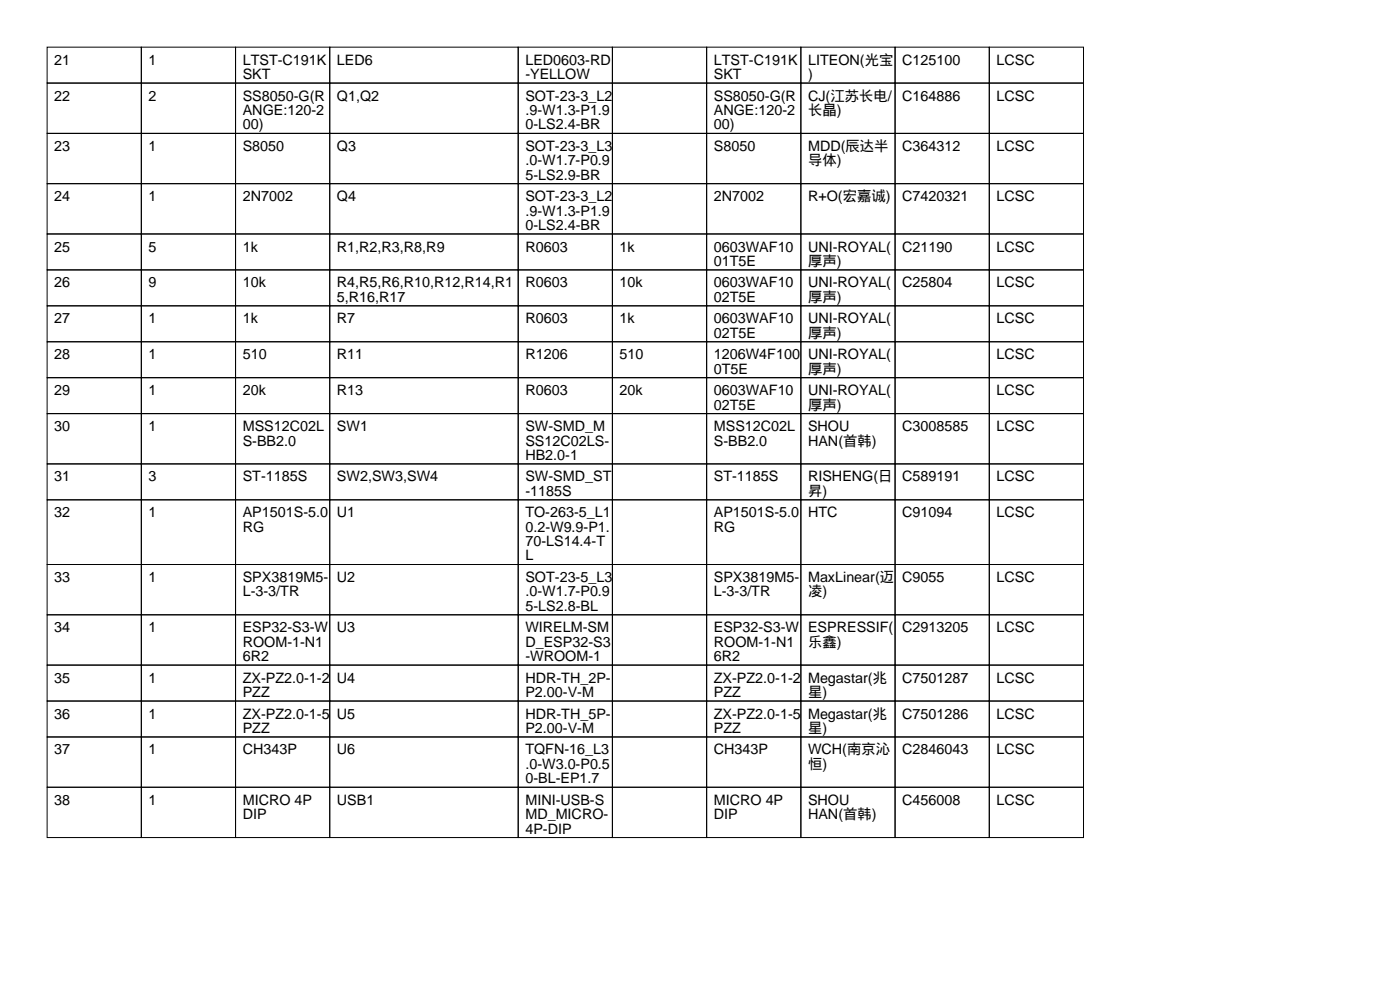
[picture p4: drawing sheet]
<svg xmlns="http://www.w3.org/2000/svg" width="297mm" height="210mm" viewBox="0 0 297 210" stroke-linecap="round" stroke-linejoin="round" font-family="sans-serif">
<defs><g id="words">
<g font-size="3">
<text x="11.5" y="13.7">21</text>
<text x="31.5" y="13.7">1</text>
<text x="51.5" y="13.7">LTST-C191K</text>
<text x="51.5" y="16.8">SKT</text>
<text x="71.5" y="13.7">LED6</text>
<text x="111.5" y="13.7">LED0603-RD</text>
<text x="111.5" y="16.8">-YELLOW</text>
<text x="151.5" y="13.7">LTST-C191K</text>
<text x="151.5" y="16.8">SKT</text>
<text x="171.5" y="13.7">LITEON(光宝</text>
<text x="171.5" y="16.8">)</text>
<text x="191.5" y="13.7">C125100</text>
<text x="211.5" y="13.7">LCSC</text>
<text x="11.5" y="21.3">22</text>
<text x="31.5" y="21.3">2</text>
<text x="51.5" y="21.3">SS8050-G(R</text>
<text x="71.5" y="21.3">Q1,Q2</text>
<text x="111.5" y="21.3">SOT-23-3_L2</text>
<text x="151.5" y="21.3">SS8050-G(R</text>
<text x="171.5" y="21.3">CJ(江苏长电/</text>
<text x="191.5" y="21.3">C164886</text>
<text x="211.5" y="21.3">LCSC</text>
<text x="51.5" y="24.4">ANGE:120-2</text>
<text x="51.5" y="27.4">00)</text>
<text x="111.5" y="24.4">.9-W1.3-P1.9</text>
<text x="111.5" y="27.4">0-LS2.4-BR</text>
<text x="151.5" y="24.4">ANGE:120-2</text>
<text x="151.5" y="27.4">00)</text>
<text x="171.5" y="24.4">长晶)</text>
<text x="11.5" y="32">23</text>
<text x="31.5" y="32">1</text>
<text x="51.5" y="32">S8050</text>
<text x="71.5" y="32">Q3</text>
<text x="111.5" y="32">SOT-23-3_L3</text>
<text x="111.5" y="35.1">.0-W1.7-P0.9</text>
<text x="151.5" y="32">S8050</text>
<text x="171.5" y="32">MDD(辰达半</text>
<text x="171.5" y="35.1">导体)</text>
<text x="191.5" y="32">C364312</text>
<text x="211.5" y="32">LCSC</text>
<text x="111.5" y="38.1">5-LS2.9-BR</text>
<text x="11.5" y="42.7">24</text>
<text x="31.5" y="42.7">1</text>
<text x="51.5" y="42.7">2N7002</text>
<text x="71.5" y="42.7">Q4</text>
<text x="111.5" y="42.7">SOT-23-3_L2</text>
<text x="111.5" y="45.7">.9-W1.3-P1.9</text>
<text x="151.5" y="42.7">2N7002</text>
<text x="171.5" y="42.7">R+O(宏嘉诚)</text>
<text x="191.5" y="42.7">C7420321</text>
<text x="211.5" y="42.7">LCSC</text>
<text x="11.5" y="53.3">25</text>
<text x="31.5" y="53.3">5</text>
<text x="51.5" y="53.3">1k</text>
<text x="71.5" y="53.3">R1,R2,R3,R8,R9</text>
<text x="111.5" y="48.8">0-LS2.4-BR</text>
<text x="111.5" y="53.3">R0603</text>
<text x="131.5" y="53.3">1k</text>
<text x="151.5" y="53.3">0603WAF10</text>
<text x="171.5" y="53.3">UNI-ROYAL(</text>
<text x="191.5" y="53.3">C21190</text>
<text x="211.5" y="53.3">LCSC</text>
<text x="151.5" y="56.4">01T5E</text>
<text x="171.5" y="56.4">厚声)</text>
<text x="11.5" y="61">26</text>
<text x="31.5" y="61">9</text>
<text x="51.5" y="61">10k</text>
<text x="71.5" y="61">R4,R5,R6,R10,R12,R14,R1</text>
<text x="71.5" y="64">5,R16,R17</text>
<text x="111.5" y="61">R0603</text>
<text x="131.5" y="61">10k</text>
<text x="151.5" y="61">0603WAF10</text>
<text x="151.5" y="64">02T5E</text>
<text x="171.5" y="61">UNI-ROYAL(</text>
<text x="171.5" y="64">厚声)</text>
<text x="191.5" y="61">C25804</text>
<text x="211.5" y="61">LCSC</text>
<text x="11.5" y="68.6">27</text>
<text x="31.5" y="68.6">1</text>
<text x="51.5" y="68.6">1k</text>
<text x="71.5" y="68.6">R7</text>
<text x="111.5" y="68.6">R0603</text>
<text x="131.5" y="68.6">1k</text>
<text x="151.5" y="68.6">0603WAF10</text>
<text x="151.5" y="71.6">02T5E</text>
<text x="171.5" y="68.6">UNI-ROYAL(</text>
<text x="171.5" y="71.6">厚声)</text>
<text x="211.5" y="68.6">LCSC</text>
<text x="11.5" y="76.2">28</text>
<text x="31.5" y="76.2">1</text>
<text x="51.5" y="76.2">510</text>
<text x="71.5" y="76.2">R11</text>
<text x="111.5" y="76.2">R1206</text>
<text x="131.5" y="76.2">510</text>
<text x="151.5" y="76.2">1206W4F100</text>
<text x="171.5" y="76.2">UNI-ROYAL(</text>
<text x="211.5" y="76.2">LCSC</text>
<text x="11.5" y="83.8">29</text>
<text x="31.5" y="83.8">1</text>
<text x="51.5" y="83.8">20k</text>
<text x="71.5" y="83.8">R13</text>
<text x="111.5" y="83.8">R0603</text>
<text x="131.5" y="83.8">20k</text>
<text x="151.5" y="79.3">0T5E</text>
<text x="151.5" y="83.8">0603WAF10</text>
<text x="171.5" y="79.3">厚声)</text>
<text x="171.5" y="83.8">UNI-ROYAL(</text>
<text x="211.5" y="83.8">LCSC</text>
<text x="151.5" y="86.9">02T5E</text>
<text x="171.5" y="86.9">厚声)</text>
<text x="11.5" y="91.4">30</text>
<text x="31.5" y="91.4">1</text>
<text x="51.5" y="91.4">MSS12C02L</text>
<text x="51.5" y="94.5">S-BB2.0</text>
<text x="71.5" y="91.4">SW1</text>
<text x="111.5" y="91.4">SW-SMD_M</text>
<text x="111.5" y="94.5">SS12C02LS-</text>
<text x="151.5" y="91.4">MSS12C02L</text>
<text x="151.5" y="94.5">S-BB2.0</text>
<text x="171.5" y="91.4">SHOU</text>
<text x="171.5" y="94.5">HAN(首韩)</text>
<text x="191.5" y="91.4">C3008585</text>
<text x="211.5" y="91.4">LCSC</text>
<text x="111.5" y="97.5">HB2.0-1</text>
<text x="11.5" y="102.1">31</text>
<text x="31.5" y="102.1">3</text>
<text x="51.5" y="102.1">ST-1185S</text>
<text x="71.5" y="102.1">SW2,SW3,SW4</text>
<text x="111.5" y="102.1">SW-SMD_ST</text>
<text x="111.5" y="105.2">-1185S</text>
<text x="151.5" y="102.1">ST-1185S</text>
<text x="171.5" y="102.1">RISHENG(日</text>
<text x="171.5" y="105.2">昇)</text>
<text x="191.5" y="102.1">C589191</text>
<text x="211.5" y="102.1">LCSC</text>
<text x="11.5" y="109.7">32</text>
<text x="31.5" y="109.7">1</text>
<text x="51.5" y="109.7">AP1501S-5.0</text>
<text x="51.5" y="112.8">RG</text>
<text x="71.5" y="109.7">U1</text>
<text x="111.5" y="109.7">TO-263-5_L1</text>
<text x="111.5" y="112.8">0.2-W9.9-P1.</text>
<text x="151.5" y="109.7">AP1501S-5.0</text>
<text x="151.5" y="112.8">RG</text>
<text x="171.5" y="109.7">HTC</text>
<text x="191.5" y="109.7">C91094</text>
<text x="211.5" y="109.7">LCSC</text>
<text x="111.5" y="115.8">70-LS14.4-T</text>
<text x="111.5" y="118.9">L</text>
<text x="11.5" y="123.4">33</text>
<text x="31.5" y="123.4">1</text>
<text x="51.5" y="123.4">SPX3819M5-</text>
<text x="71.5" y="123.4">U2</text>
<text x="111.5" y="123.4">SOT-23-5_L3</text>
<text x="151.5" y="123.4">SPX3819M5-</text>
<text x="171.5" y="123.4">MaxLinear(迈</text>
<text x="191.5" y="123.4">C9055</text>
<text x="211.5" y="123.4">LCSC</text>
<text x="51.5" y="126.5">L-3-3/TR</text>
<text x="111.5" y="126.5">.0-W1.7-P0.9</text>
<text x="111.5" y="129.5">5-LS2.8-BL</text>
<text x="151.5" y="126.5">L-3-3/TR</text>
<text x="171.5" y="126.5">凌)</text>
<text x="11.5" y="134.1">34</text>
<text x="31.5" y="134.1">1</text>
<text x="51.5" y="134.1">ESP32-S3-W</text>
<text x="51.5" y="137.2">ROOM-1-N1</text>
<text x="71.5" y="134.1">U3</text>
<text x="111.5" y="134.1">WIRELM-SM</text>
<text x="111.5" y="137.2">D_ESP32-S3</text>
<text x="151.5" y="134.1">ESP32-S3-W</text>
<text x="151.5" y="137.2">ROOM-1-N1</text>
<text x="171.5" y="134.1">ESPRESSIF(</text>
<text x="171.5" y="137.2">乐鑫)</text>
<text x="191.5" y="134.1">C2913205</text>
<text x="211.5" y="134.1">LCSC</text>
<text x="51.5" y="140.2">6R2</text>
<text x="111.5" y="140.2">-WROOM-1</text>
<text x="151.5" y="140.2">6R2</text>
<text x="11.5" y="144.8">35</text>
<text x="31.5" y="144.8">1</text>
<text x="51.5" y="144.8">ZX-PZ2.0-1-2</text>
<text x="51.5" y="147.8">PZZ</text>
<text x="71.5" y="144.8">U4</text>
<text x="111.5" y="144.8">HDR-TH_2P-</text>
<text x="111.5" y="147.8">P2.00-V-M</text>
<text x="151.5" y="144.8">ZX-PZ2.0-1-2</text>
<text x="151.5" y="147.8">PZZ</text>
<text x="171.5" y="144.8">Megastar(兆</text>
<text x="171.5" y="147.8">星)</text>
<text x="191.5" y="144.8">C7501287</text>
<text x="211.5" y="144.8">LCSC</text>
<text x="11.5" y="152.4">36</text>
<text x="31.5" y="152.4">1</text>
<text x="51.5" y="152.4">ZX-PZ2.0-1-5</text>
<text x="51.5" y="155.5">PZZ</text>
<text x="71.5" y="152.4">U5</text>
<text x="111.5" y="152.4">HDR-TH_5P-</text>
<text x="111.5" y="155.5">P2.00-V-M</text>
<text x="151.5" y="152.4">ZX-PZ2.0-1-5</text>
<text x="151.5" y="155.5">PZZ</text>
<text x="171.5" y="152.4">Megastar(兆</text>
<text x="171.5" y="155.5">星)</text>
<text x="191.5" y="152.4">C7501286</text>
<text x="211.5" y="152.4">LCSC</text>
<text x="11.5" y="160">37</text>
<text x="31.5" y="160">1</text>
<text x="51.5" y="160">CH343P</text>
<text x="71.5" y="160">U6</text>
<text x="111.5" y="160">TQFN-16_L3</text>
<text x="151.5" y="160">CH343P</text>
<text x="171.5" y="160">WCH(南京沁</text>
<text x="191.5" y="160">C2846043</text>
<text x="211.5" y="160">LCSC</text>
<text x="111.5" y="163.1">.0-W3.0-P0.5</text>
<text x="111.5" y="166.1">0-BL-EP1.7</text>
<text x="171.5" y="163.1">恒)</text>
<text x="11.5" y="170.7">38</text>
<text x="31.5" y="170.7">1</text>
<text x="51.5" y="170.7">MICRO 4P</text>
<text x="51.5" y="173.7">DIP</text>
<text x="71.5" y="170.7">USB1</text>
<text x="111.5" y="170.7">MINI-USB-S</text>
<text x="111.5" y="173.7">MD_MICRO-</text>
<text x="151.5" y="170.7">MICRO 4P</text>
<text x="151.5" y="173.7">DIP</text>
<text x="171.5" y="170.7">SHOU</text>
<text x="171.5" y="173.7">HAN(首韩)</text>
<text x="191.5" y="170.7">C456008</text>
<text x="211.5" y="170.7">LCSC</text>
<text x="111.5" y="176.8">4P-DIP</text>
</g>
</g></defs>
<g fill="none" stroke="#000" stroke-width=".21">
<path d="M10 10h20v7.6h-20zM10 17.6h20v10.7h-20zM30 10h20v7.6h-20zM30 17.6h20v10.7h-20zM50 10h20v7.6h-20zM50 17.6h20v10.7h-20zM70 10h40v7.6h-40zM70 17.6h40v10.7h-40zM110 10h20v7.6h-20zM110 17.6h20v10.7h-20zM130 10h20v7.6h-20zM130 17.6h20v10.7h-20z"/>
<path d="M150 10h20v7.6h-20zM150 17.6h20v10.7h-20zM170 10h20v7.6h-20zM170 17.6h20v10.7h-20zM190 10h20v7.6h-20zM190 17.6h20v10.7h-20zM210 10h20v7.6h-20zM210 17.6h20v10.7h-20zM10 28.3h20v10.7h-20zM10 39h20v10.6h-20zM30 28.3h20v10.7h-20zM30 39h20v10.6h-20z"/>
<path d="M50 28.3h20v10.7h-20zM50 39h20v10.6h-20zM70 28.3h40v10.7h-40zM70 39h40v10.6h-40zM110 28.3h20v10.7h-20zM110 39h20v10.6h-20zM130 28.3h20v10.7h-20zM130 39h20v10.6h-20zM150 28.3h20v10.7h-20zM150 39h20v10.6h-20zM170 28.3h20v10.7h-20zM170 39h20v10.6h-20z"/>
<path d="M190 28.3h20v10.7h-20zM190 39h20v10.6h-20zM210 28.3h20v10.7h-20zM210 39h20v10.6h-20zM10 49.6h20v7.6h-20zM10 57.2h20v7.7h-20zM30 49.6h20v7.6h-20zM30 57.2h20v7.7h-20zM50 49.6h20v7.6h-20zM50 57.2h20v7.7h-20zM70 49.6h40v7.6h-40zM70 57.2h40v7.7h-40z"/>
<path d="M110 49.6h20v7.6h-20zM110 57.2h20v7.7h-20zM130 49.6h20v7.6h-20zM130 57.2h20v7.7h-20zM150 49.6h20v7.6h-20zM150 57.2h20v7.7h-20zM170 49.6h20v7.6h-20zM170 57.2h20v7.7h-20zM190 49.6h20v7.6h-20zM190 57.2h20v7.7h-20zM210 49.6h20v7.6h-20zM210 57.2h20v7.7h-20z"/>
<path d="M10 64.9h20v7.6h-20zM10 72.5h20v7.6h-20zM30 64.9h20v7.6h-20zM30 72.5h20v7.6h-20zM50 64.9h20v7.6h-20zM50 72.5h20v7.6h-20zM70 64.9h40v7.6h-40zM70 72.5h40v7.6h-40zM110 64.9h20v7.6h-20zM110 72.5h20v7.6h-20zM130 64.9h20v7.6h-20zM130 72.5h20v7.6h-20z"/>
<path d="M150 64.9h20v7.6h-20zM150 72.5h20v7.6h-20zM170 64.9h20v7.6h-20zM170 72.5h20v7.6h-20zM190 64.9h20v7.6h-20zM190 72.5h20v7.6h-20zM210 64.9h20v7.6h-20zM210 72.5h20v7.6h-20zM10 80.1h20v7.6h-20zM10 87.7h20v10.7h-20zM10 98.4h20v7.6h-20zM30 80.1h20v7.6h-20z"/>
<path d="M30 87.7h20v10.7h-20zM30 98.4h20v7.6h-20zM50 80.1h20v7.6h-20zM50 87.7h20v10.7h-20zM50 98.4h20v7.6h-20zM70 80.1h40v7.6h-40zM70 87.7h40v10.7h-40zM70 98.4h40v7.6h-40zM110 80.1h20v7.6h-20zM110 87.7h20v10.7h-20zM110 98.4h20v7.6h-20zM130 80.1h20v7.6h-20z"/>
<path d="M130 87.7h20v10.7h-20zM130 98.4h20v7.6h-20zM150 80.1h20v7.6h-20zM150 87.7h20v10.7h-20zM150 98.4h20v7.6h-20zM170 80.1h20v7.6h-20zM170 87.7h20v10.7h-20zM170 98.4h20v7.6h-20zM190 80.1h20v7.6h-20zM190 87.7h20v10.7h-20zM190 98.4h20v7.6h-20zM210 80.1h20v7.6h-20z"/>
<path d="M210 87.7h20v10.7h-20zM210 98.4h20v7.6h-20zM10 106h20v13.7h-20zM10 119.7h20v10.7h-20zM30 106h20v13.7h-20zM30 119.7h20v10.7h-20zM50 106h20v13.7h-20zM50 119.7h20v10.7h-20zM70 106h40v13.7h-40zM70 119.7h40v10.7h-40zM110 106h20v13.7h-20zM110 119.7h20v10.7h-20z"/>
<path d="M130 106h20v13.7h-20zM130 119.7h20v10.7h-20zM150 106h20v13.7h-20zM150 119.7h20v10.7h-20zM170 106h20v13.7h-20zM170 119.7h20v10.7h-20zM190 106h20v13.7h-20zM190 119.7h20v10.7h-20zM210 106h20v13.7h-20zM210 119.7h20v10.7h-20zM10 130.4h20v10.7h-20zM30 130.4h20v10.7h-20z"/>
<path d="M50 130.4h20v10.7h-20zM70 130.4h40v10.7h-40zM110 130.4h20v10.7h-20zM130 130.4h20v10.7h-20zM150 130.4h20v10.7h-20zM170 130.4h20v10.7h-20zM190 130.4h20v10.7h-20zM210 130.4h20v10.7h-20zM10 141.1h20v7.6h-20zM10 148.7h20v7.6h-20zM10 156.3h20v10.7h-20zM30 141.1h20v7.6h-20z"/>
<path d="M30 148.7h20v7.6h-20zM30 156.3h20v10.7h-20zM50 141.1h20v7.6h-20zM50 148.7h20v7.6h-20zM50 156.3h20v10.7h-20zM70 141.1h40v7.6h-40zM70 148.7h40v7.6h-40zM70 156.3h40v10.7h-40zM110 141.1h20v7.6h-20zM110 148.7h20v7.6h-20zM110 156.3h20v10.7h-20zM130 141.1h20v7.6h-20z"/>
<path d="M130 148.7h20v7.6h-20zM130 156.3h20v10.7h-20zM150 141.1h20v7.6h-20zM150 148.7h20v7.6h-20zM150 156.3h20v10.7h-20zM170 141.1h20v7.6h-20zM170 148.7h20v7.6h-20zM170 156.3h20v10.7h-20zM190 141.1h20v7.6h-20zM190 148.7h20v7.6h-20zM190 156.3h20v10.7h-20zM210 141.1h20v7.6h-20z"/>
<path d="M210 148.7h20v7.6h-20zM210 156.3h20v10.7h-20zM10 167h20v10.6h-20zM30 167h20v10.6h-20zM50 167h20v10.6h-20zM70 167h40v10.6h-40zM110 167h20v10.6h-20zM130 167h20v10.6h-20zM150 167h20v10.6h-20zM170 167h20v10.6h-20zM190 167h20v10.6h-20zM210 167h20v10.6h-20z"/>
</g>
<use href="#words"/>
</svg>
